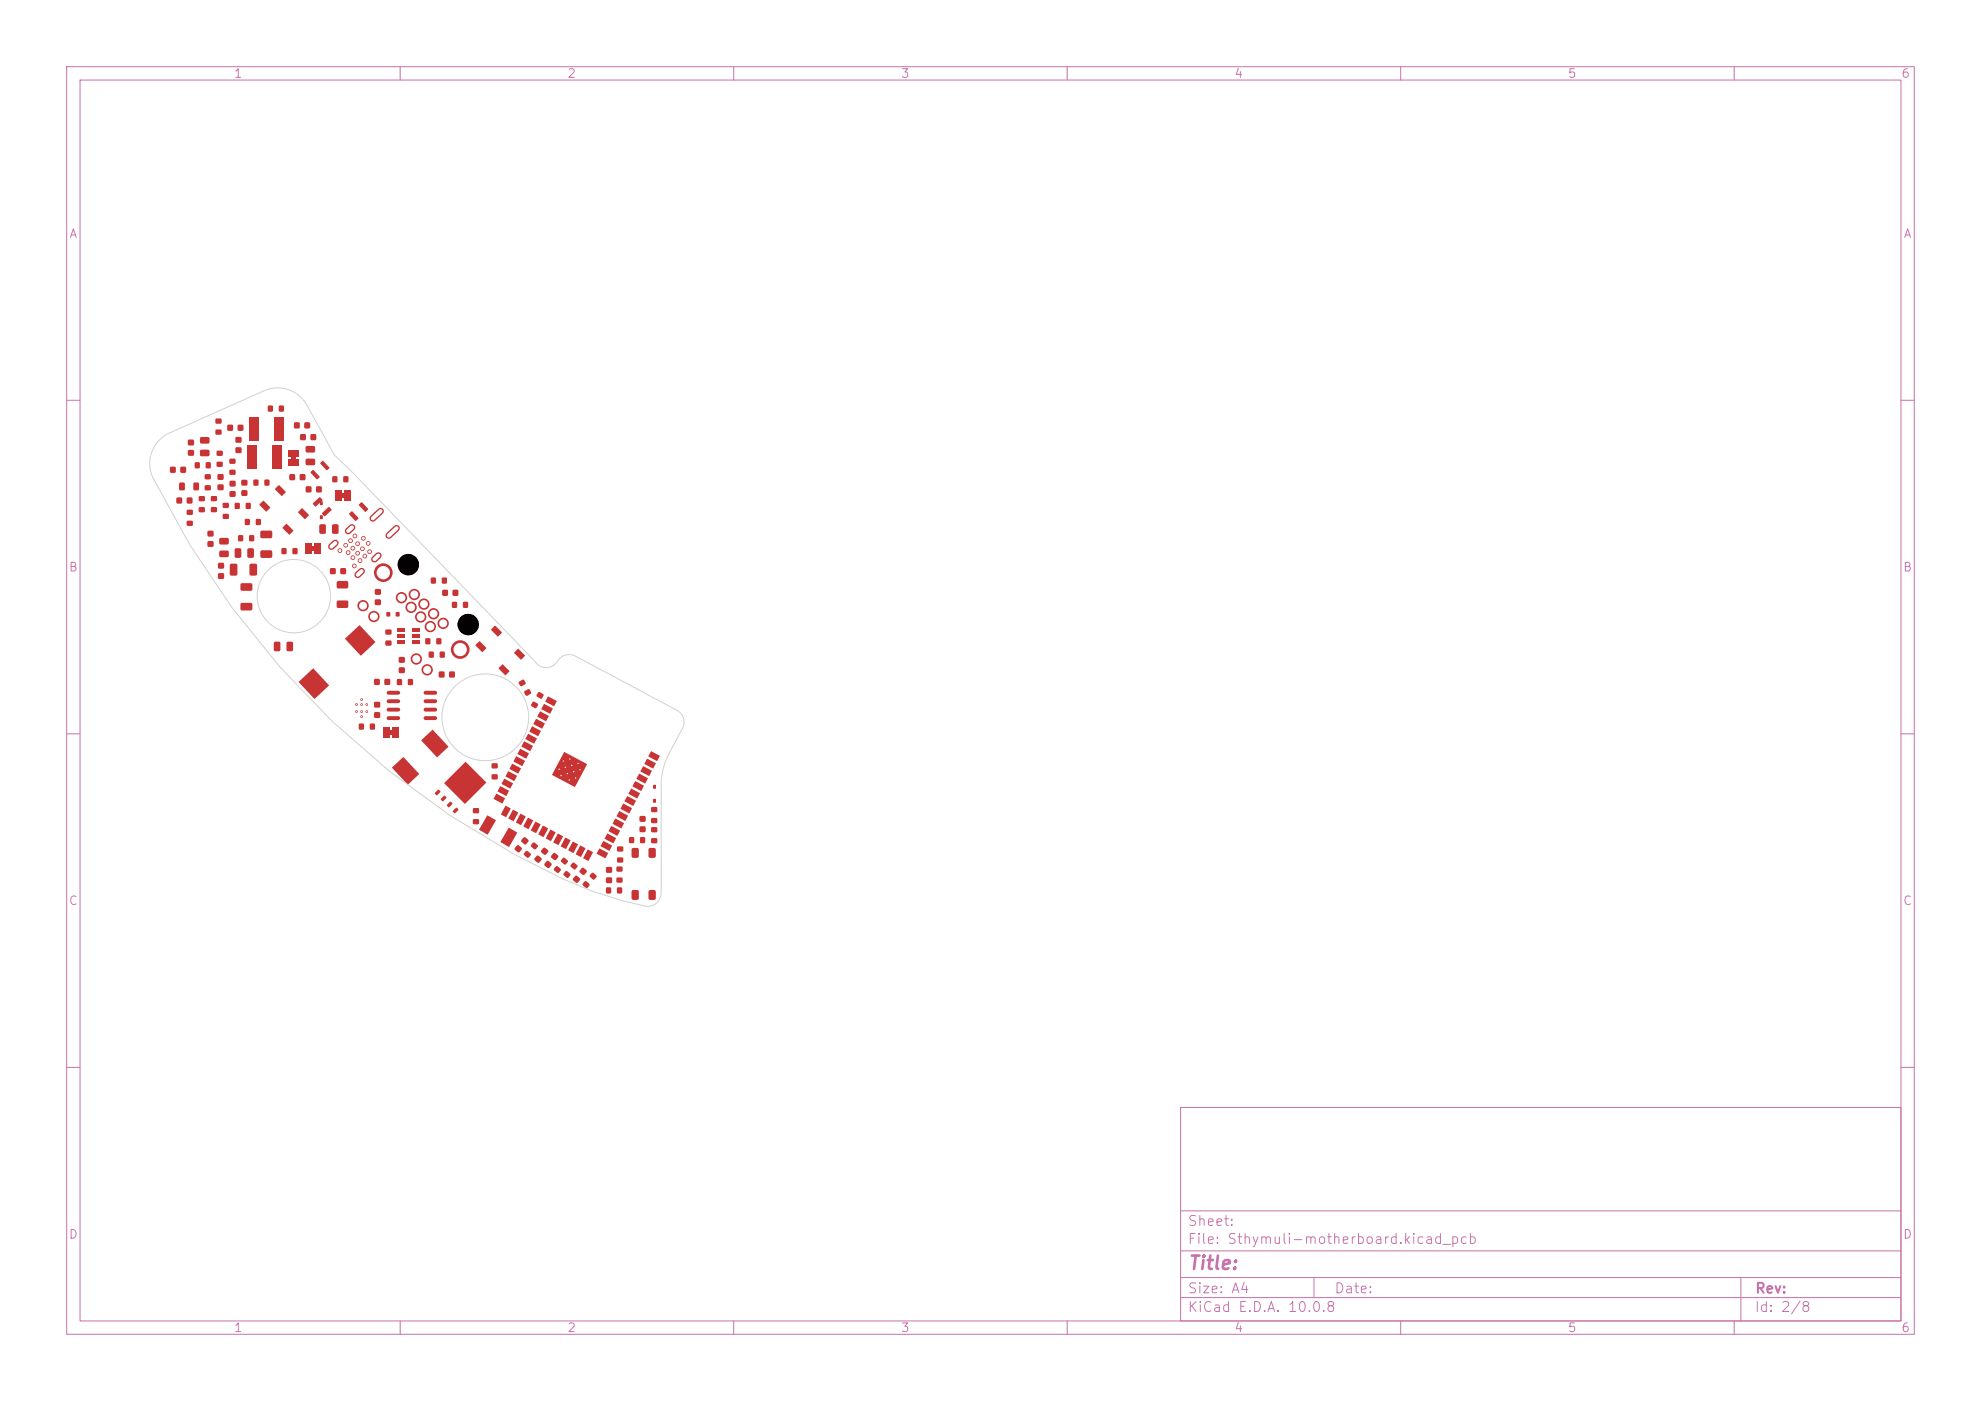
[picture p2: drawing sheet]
<svg xmlns="http://www.w3.org/2000/svg" width="297mm" height="210mm" viewBox="0 0 297 210" stroke-linecap="round" stroke-linejoin="round" font-family="sans-serif">
<defs><g id="words">
<text font-size="2" fill="#c872ab" x="178" y="190.8">Title:</text>
<g font-size="1.5" fill="#c872ab">
<text x="178" y="184.1">Sheet:</text>
<text x="178" y="186.8">File: Sthymuli-motherboard.kicad_pcb</text>
<text x="178" y="197">KiCad E.D.A. 10.0.8</text>
<text x="178" y="194.2">Size: A4</text>
<text x="200" y="194.2">Date:</text>
<text x="263" y="197">Id: 2/8</text>
<text x="263" y="194.2">Rev:</text>
</g>
<g font-size="1.3" fill="#c872ab">
<text x="35" y="12">1</text>
<text x="85" y="12">2</text>
<text x="135" y="12">3</text>
<text x="185" y="12">4</text>
<text x="235" y="12">5</text>
<text x="285" y="12">6</text>
<text x="10.3" y="36">A</text>
<text x="285.3" y="36">A</text>
<text x="10.2" y="86">B</text>
<text x="285.2" y="86">B</text>
<text x="10.2" y="136">C</text>
<text x="285.2" y="136">C</text>
<text x="10.2" y="186">D</text>
<text x="285.2" y="186">D</text>
<text x="35" y="200">1</text>
<text x="85" y="200">2</text>
<text x="135" y="200">3</text>
<text x="185" y="200">4</text>
<text x="235" y="200">5</text>
<text x="285" y="200">6</text>
</g>
</g></defs>
<g fill="none" stroke="#c872ab" stroke-width=".15">
<path d="M10 10h277v190h-277zM12 12h273v186h-273zM60 10v2M110 10v2M160 10v2M210 10v2M260 10v2M10 60h2M285 60h2M10 110h2M285 110h2M10 160h2"/>
<path d="M177 166h108v32h-108zM285 160h2M60 198v2M110 198v2M160 198v2M177 194.5h108M177 191.5h108M177 187.5h108M177 181.5h108M197 191.5v3M210 198v2M260 198v2"/>
<path d="M261 191.5v6.5"/>
</g>
<g fill="#c83434">
<path d="M46.7 81.9h.5v.6h-.5z"/>
<path d="M58.4 109.4h.5v.6h-.5z"/>
<path d="M51.2 74h.5v.6h-.5z"/>
<path d="M43.6 68.4h.6v.5h-.6z"/>
<path d="M97.7 124h.8v.7h-.8z"/>
<path d="M97.7 125.7h.8v.7h-.8z"/>
<path d="M37.4 62.5h1.4v3.5h-1.4z"/>
<path d="M41.1 62.5h1.4v3.5h-1.4z"/>
<path d="M50.5 87.2l1.6-.1 .1 .2v.8l-.2 .1h-1.4l-.1-.2z"/>
<path d="M50.5 90.1l1.6-.1 .1 .3v.7l-.2 .1h-1.4l-.1-.2z"/>
<path d="M41.8 72.8h.1l.9 .9-.5 .6-1.1-.9z"/>
<path d="M39.4 75.1h.2l.9 .9-.6 .7-1-1z"/>
<path d="M42.4 79.1l.6-.6 1 1.1-.7 .5-.9-.9z"/>
<path d="M45.2 76.2h.2l.9 1-.6 .6-1-1z"/>
<path d="M34.4 70.5h.9v.6h-.9z"/>
<path d="M34.4 68.8h.9v.7h-.9z"/>
<path d="M32.5 69.3h.9v.6h-.9z"/>
<path d="M32.5 67.6h.9v.7h-.9z"/>
<path d="M43 96.3l.7-.1 .2 .1v1.1l-.1 .2h-.6l-.2-.1z"/>
<path d="M41.1 96.3l.7-.1 .2 .1v1.1l-.1 .2h-.6l-.2-.1z"/>
<path d="M92.5 129.9h.8v.7h-.8z"/>
<path d="M92.5 131.6h.8v.7h-.8z"/>
<path d="M67.4 100.7h.7v.8h-.7z"/>
<path d="M65.8 100.7h.8v.8h-.8z"/>
<path d="M78.6 103.6l.7-.3 .3 .6-.7 .4-.3-.4z"/>
<path d="M77.8 102.2l.7-.3 .3 .6-.7 .4-.3-.5z"/>
<path d="M77.5 126.7h.2l.5 .4v.3l-.4 .4-.2-.1-.4-.4-.1-.1z"/>
<path d="M78.5 125.6l.2-.1 .5 .4v.3l-.4 .4-.2-.1-.4-.3-.1-.2z"/>
<path d="M49.5 85.2h.8v.8h-.8z"/>
<path d="M51.1 85.2h.7v.8h-.7z"/>
<path d="M70.9 122.8h.9v.7h-.9z"/>
<path d="M70.9 121.2h.9v.7h-.9z"/>
<path d="M33.4 77.1h.9v.7h-.9z"/>
<path d="M33.4 75.4h.9v.7h-.9z"/>
<path d="M34.5 73.7h.8v.7h-.8z"/>
<path d="M34.5 72.1h.8v.8h-.8z"/>
<path d="M83.3 129.9l.2-.1 .6 .5v.2l-.4 .4-.2-.1-.5-.4v-.1z"/>
<path d="M84.4 128.6h.2l.5 .4v.2l-.3 .4h-.2l-.5-.5v-.1z"/>
<path d="M58.8 115.1l1.7-1.6 2.4 2.5-1.8 1.6z"/>
<path d="M63.1 111l1.8-1.6 2.3 2.5-1.7 1.6z"/>
<path d="M28.2 65.9h.8v.8h-.8z"/>
<path d="M28.2 67.5h.8v.8h-.8z"/>
<path d="M30.7 72.8h.9v.7h-.9z"/>
<path d="M30.7 71.1h.9v.7h-.9z"/>
<path d="M32.3 64.4h.9v.7h-.9z"/>
<path d="M32.3 62.8h.9v.7h-.9z"/>
<path d="M30 67.5l1.3-.1 .1 .3v.5l-.2 .2h-1.1l-.1-.2z"/>
<path d="M30 65.6l1.3-.1 .1 .3v.5l-.2 .2h-1.1l-.1-.2z"/>
<path d="M51.5 71.4h.7v.9h-.7z"/>
<path d="M49.9 71.4h.6v.9h-.6z"/>
<path d="M29.8 76.1h.9v.6h-.9z"/>
<path d="M29.8 74.4h.9v.7h-.9z"/>
<path d="M56.1 106.8h.9v.8h-.9z"/>
<path d="M56.1 105.2h.9v.8h-.9z"/>
<path d="M44.8 102.2l2.2-2 2.3 2.5-2.2 2.1z"/>
<path d="M51.7 95.7l2.2-2 2.4 2.6-2.2 2z"/>
<path d="M94.3 125.5h.7v.8h-.7z"/>
<path d="M96 125.5h.7v.8h-.7z"/>
<path d="M47.1 81.4h1v1.5h-1z"/>
<path d="M45.8 81.4h1v1.5h-1z"/>
<path d="M97.9 119.8h.4v.5h-.4z"/>
<path d="M97.9 117.7h.4v.5h-.4z"/>
<path d="M37.1 66.7h1.4v3.5h-1.4z"/>
<path d="M40.8 66.7h1.4v3.5h-1.4z"/>
<path d="M31.7 76.1h.8v.6h-.8z"/>
<path d="M31.7 74.4h.8v.7h-.8z"/>
<path d="M41.8 60.8h.7v.9h-.7z"/>
<path d="M40.2 60.8h.7v.9h-.7z"/>
<path d="M95.9 122.4h.8v.7h-.8z"/>
<path d="M95.9 123.9h.8v.8h-.8z"/>
<path d="M30.9 69.3h.7v.9h-.7z"/>
<path d="M29.2 69.3h.7v.9h-.7z"/>
<path d="M87.6 132.1h.2l.6 .4v.3l-.4 .3h-.2l-.4-.4-.1-.2z"/>
<path d="M88.7 130.9l.2-.1 .5 .5v.2l-.3 .3h-.2l-.5-.4v-.1z"/>
<path d="M45.9 68.8h1.2l.2 .2-.1 .6-.2 .1h-1l-.2-.2z"/>
<path d="M45.9 66.9h1.2l.2 .2-.1 .6-.2 .1h-1l-.2-.2z"/>
<path d="M69.5 90.2h.6v.9h-.6z"/>
<path d="M67.8 90.2h.7v.9h-.7z"/>
<path d="M90.9 131.6h.8v.7h-.8z"/>
<path d="M90.9 130h.8v.8h-.8z"/>
<path d="M49.8 78.7l.7-.1 .2 .1 .1 1.1-.2 .2h-.6l-.2-.1z"/>
<path d="M47.9 78.7l.7-.1 .2 .1 .1 1.1-.2 .2h-.6l-.2-.1z"/>
<path d="M74.2 93.8h.1l.9 1-.5 .6-1.1-1z"/>
<path d="M71.3 96.7l.6-.6 1 1.1-.6 .5-1-.9z"/>
<path d="M75.3 99.6h.1l1 1-.6 .6-1-1z"/>
<path d="M77.1 97.8l.6-.5 1 1-.6 .6-1-1z"/>
<path d="M92.5 133.1h.7v.8h-.7z"/>
<path d="M90.9 133.1h.7v.8h-.7z"/>
<path d="M61.8 96h1.1v.6h-1.1z"/>
<path d="M61.8 95.1h1.1v.5h-1.1z"/>
<path d="M61.8 94.1h1.1v.6h-1.1z"/>
<path d="M59.5 94.1h1.1v.6h-1.1z"/>
<path d="M59.5 95.1h1.1v.5h-1.1z"/>
<path d="M59.5 96h1.1v.6h-1.1z"/>
<path d="M39.1 79.6h1.6l.1 .2v.7l-.2 .2h-1.4l-.2-.3z"/>
<path d="M39.1 82.6l1.6-.1 .1 .2v.8l-.2 .1h-1.4l-.2-.2z"/>
<path d="M36.2 73.5h.8v.8h-.8z"/>
<path d="M36.2 72h.8v.7h-.8z"/>
<path d="M59.8 100.1h.8v.7h-.8z"/>
<path d="M59.8 98.5h.8v.8h-.8z"/>
<path d="M56.2 89.9h.9v.8h-.9z"/>
<path d="M56.2 88.3h.9v.8h-.9z"/>
<path d="M92.6 126.9h.8v.7h-.8z"/>
<path d="M92.6 128.6h.8v.7h-.8z"/>
<path d="M65.4 95.7h.7v.8h-.7z"/>
<path d="M63.8 95.7h.7v.8h-.7z"/>
<path d="M57.8 94.4h.9v.7h-.9z"/>
<path d="M57.8 96.1h.9v.6h-.9z"/>
<path d="M58.8 109h1v1.5h-1z"/>
<path d="M57.5 109h1v1.5h-1z"/>
<path d="M55.5 108.5h.7v.8h-.7z"/>
<path d="M53.8 108.5h.7v.8h-.7z"/>
<path d="M36.1 90.4h1.6l.1 .2v.8l-.2 .1h-1.4l-.2-.2z"/>
<path d="M36.1 87.5l1.6-.1 .1 .3v.7l-.2 .2-1.4-.1-.2-.2z"/>
</g>
<path d="M58.3 103.8h1.4M58.3 105.1h1.4M58.3 106.4h1.4M58.3 107.6h1.4M63.8 103.8h1.5M63.8 105.1h1.5M63.8 106.4h1.5M63.8 107.6h1.5" fill="none" stroke="#c83434" stroke-width=".59"/>
<g fill="#c83434">
<path d="M82.2 104.4l1.3 .7-.4 .8-1.4-.7z"/>
<path d="M81.6 105.5l1.3 .7-.4 .8-1.4-.7z"/>
<path d="M81 106.6l1.3 .7-.4 .8-1.4-.7z"/>
<path d="M80.4 107.7l1.3 .7-.4 .8-1.3-.7z"/>
<path d="M79.8 108.9l1.3 .7-.4 .8-1.3-.7z"/>
<path d="M79.2 110l1.3 .7-.4 .8-1.3-.7z"/>
<path d="M78.6 111.1l1.3 .7-.4 .8-1.3-.7z"/>
<path d="M78 112.2l1.3 .7-.4 .8-1.3-.7z"/>
<path d="M77.4 113.3l1.3 .8-.4 .7-1.3-.7z"/>
<path d="M76.8 114.5l1.3 .7-.4 .8-1.3-.7z"/>
<path d="M76.2 115.6l1.3 .7-.4 .8-1.3-.7z"/>
<path d="M75.6 116.7l1.3 .7-.4 .8-1.3-.7z"/>
<path d="M75 117.8l1.3 .7-.4 .8-1.3-.7z"/>
<path d="M74.4 119l1.3 .7-.4 .8-1.3-.7z"/>
<path d="M75.8 120.8l.8 .4-.7 1.3-.8-.4z"/>
<path d="M76.9 121.4l.8 .4-.7 1.3-.8-.4z"/>
<path d="M78 122l.8 .4-.7 1.3-.8-.4z"/>
<path d="M79.2 122.6l.7 .4-.7 1.3-.8-.4z"/>
<path d="M80.3 123.1l.8 .5-.7 1.3-.8-.4z"/>
<path d="M81.4 123.7l.8 .5-.7 1.3-.8-.4z"/>
<path d="M82.5 124.3l.8 .5-.7 1.3-.8-.4z"/>
<path d="M83.6 124.9l.8 .5-.7 1.3-.8-.4z"/>
<path d="M84.8 125.5l.8 .5-.7 1.3-.8-.4z"/>
<path d="M85.9 126.1l.8 .5-.7 1.3-.8-.4z"/>
<path d="M87 126.7l.8 .4-.7 1.4-.8-.4z"/>
<path d="M88.1 127.3l.8 .4-.7 1.4-.8-.5z"/>
<path d="M89.9 127.2l1.3 .7-.4 .8-1.4-.7z"/>
<path d="M90.5 126.1l1.3 .7-.4 .7-1.4-.7z"/>
<path d="M91.1 124.9l1.3 .7-.4 .8-1.4-.7z"/>
<path d="M91.7 123.8l1.3 .7-.4 .8-1.4-.7z"/>
<path d="M92.2 122.7l1.4 .7-.4 .8-1.4-.7z"/>
<path d="M92.8 121.6l1.4 .7-.5 .8-1.3-.7z"/>
<path d="M93.4 120.4l1.4 .7-.5 .8-1.3-.7z"/>
<path d="M94 119.3l1.4 .7-.5 .8-1.3-.7z"/>
<path d="M94.6 118.2l1.4 .7-.5 .8-1.3-.7z"/>
<path d="M95.2 117.1l1.4 .7-.5 .8-1.3-.7z"/>
<path d="M95.8 116l1.3 .7-.4 .8-1.3-.7z"/>
<path d="M96.4 114.8l1.3 .7-.4 .8-1.3-.7z"/>
<path d="M97 113.7l1.3 .7-.4 .8-1.3-.7z"/>
<path d="M97.6 112.6l1.3 .7-.4 .8-1.3-.7z"/>
<path d="M84.6 112.7l3.4 1.8-1.8 3.5-3.4-1.8z"/>
<path d="M56.1 101.8h.8v.8h-.8z"/>
<path d="M57.7 101.8h.7v.8h-.7z"/>
<path d="M46.6 65.1h.8v.8h-.8z"/>
<path d="M45 65.1h.8v.8h-.8z"/>
<path d="M32.7 86h.8v.7h-.8z"/>
<path d="M32.7 84.4h.8v.8h-.8z"/>
<path d="M47.4 72.9h.8v.9h-.8z"/>
<path d="M45.9 72.9h.7v.9h-.7z"/>
<path d="M66 97.7h.6v.8h-.6z"/>
<path d="M64.3 97.7h.7v.8h-.7z"/>
<path d="M37.5 84.6l.8-.1 .2 .1v1.4l-.1 .3h-.8l-.2-.2z"/>
<path d="M34.5 84.6l.8-.1 .3 .1v1.4l-.2 .3h-.7l-.2-.2z"/>
<path d="M48 69.4l.4-.3 1 1.1-.4 .3-1-1z"/>
<path d="M53.8 75.6l.5-.3 .9 1.1-.5 .3-.9-1z"/>
<path d="M46.6 70.7l.4-.3 .9 1.1-.4 .4-.9-1z"/>
<path d="M46.9 75.4l1-.9 .5 .4-1.1 1-.4-.3z"/>
<path d="M48.3 76.9l1-.9 .4 .4-1 1-.4-.4z"/>
<path d="M52.4 77l.4-.4 .9 1.1-.4 .4-.9-1z"/>
<path d="M94.8 133.5l.7-.1 .3 .2v1l-.2 .3h-.6l-.3-.2z"/>
<path d="M97.3 133.5l.7-.1 .3 .2v1l-.1 .3h-.7l-.3-.2z"/>
<path d="M97.3 127.2l.7-.1 .3 .2v1l-.1 .3h-.7l-.3-.2z"/>
<path d="M94.8 127.2l.7-.1 .3 .2v1l-.2 .3h-.6l-.3-.2z"/>
<path d="M28 76.5h.9v.6h-.9z"/>
<path d="M28 78.1h.9v.7h-.9z"/>
<path d="M79.9 105.2h.2l.5 .3 .1 .2-.3 .4h-.2l-.5-.3-.1-.2z"/>
<path d="M80.7 103.8h.2l.6 .3v.2l-.3 .4h-.2l-.5-.3v-.2z"/>
<path d="M44.1 63.4h.8v.8h-.8z"/>
<path d="M45.7 63.4h.7v.8h-.7z"/>
<path d="M48 77.3h.4v.5h-.4z"/>
<path d="M48 75.2h.4v.5h-.4z"/>
<path d="M51.6 73.6h1v1.5h-1z"/>
<path d="M50.3 73.6h1v1.5h-1z"/>
<path d="M31.2 81.2h.8v.7h-.8z"/>
<path d="M31.2 79.6h.8v.8h-.8z"/>
<path d="M35.7 80.3h.7v.8h-.7z"/>
<path d="M37.4 80.3h.7v.8h-.7z"/>
<path d="M97.7 122.7h.8v.6h-.8z"/>
<path d="M97.7 121h.8v.7h-.8z"/>
<path d="M43.9 82.2h.7v.8h-.7z"/>
<path d="M42.2 82.2h.7v.8h-.7z"/>
<path d="M35.3 67.1h.9v.8h-.9z"/>
<path d="M35.3 65.5h.9v.8h-.9z"/>
<path d="M76.3 124.1l1.3 .7-1.3 2.2-1.3-.8z"/>
<path d="M73.1 122.2l1.3 .8-1.3 2.1-1.3-.7z"/>
<path d="M84.8 130.6h.2l.5 .4v.2l-.3 .4h-.2l-.5-.5v-.1z"/>
<path d="M85.8 129.4l.2-.1 .6 .4v.3l-.4 .3h-.2l-.5-.4v-.2z"/>
<path d="M64.6 86.6h.7v.8h-.7z"/>
<path d="M66.3 86.6h.7v.8h-.7z"/>
<path d="M59.5 101.8h.7v.9h-.7z"/>
<path d="M61.2 101.8h.7v.9h-.7z"/>
<path d="M37.1 82.2h.7l.3 .1v1.1l-.2 .2h-.6l-.2-.1z"/>
<path d="M35.2 82.2h.7l.3 .1v1.1l-.2 .2h-.6l-.2-.1z"/>
<path d="M28 74.6h.8v.8h-.8z"/>
<path d="M26.5 74.6h.8v.8h-.8z"/>
<path d="M29 72.4l.6-.1 .2 .2v.8l-.1 .2h-.5l-.2-.1z"/>
<path d="M26.9 72.4l.6-.1 .2 .2v.8l-.1 .2h-.5l-.2-.1z"/>
<path d="M25.5 70h.8v.8h-.8z"/>
<path d="M27.1 70h.7v.8h-.7z"/>
<path d="M78.8 127.6l.2-.1 .6 .5v.2l-.4 .4-.2-.1-.5-.4v-.1z"/>
<path d="M79.9 126.3h.2l.5 .4v.3l-.3 .3h-.2l-.5-.4v-.2z"/>
<path d="M34.1 63.7h.8v.8h-.8z"/>
<path d="M35.7 63.7h.7v.8h-.7z"/>
<path d="M38 71.9h.7v.9h-.7z"/>
<path d="M39.7 71.9h.7v.9h-.7z"/>
<path d="M86.2 131.3h.3l.5 .4-.1 .2-.3 .4h-.3l-.4-.4v-.2z"/>
<path d="M87.2 130.1h.2l.6 .4-.1 .2-.3 .4h-.3l-.4-.4v-.1z"/>
<path d="M38.4 77.8h.7v.9h-.7z"/>
<path d="M36.7 77.8h.7v.9h-.7z"/>
<path d="M65.6 118.4h.2l.2 .3-.6 .5-.2-.3z"/>
<path d="M66.1 119.7l.5-.4 .3 .2-.5 .6-.3-.2z"/>
<path d="M67 120.6l.5-.4 .3 .2-.5 .6-.3-.2z"/>
<path d="M68.3 121.1h.2l.2 .3-.6 .5-.2-.3z"/>
<path d="M66.6 117.4l3.2-3.2 3.1 3.1-3.2 3.2z"/>
<path d="M73.7 114.5h.9v.6h-.9z"/>
<path d="M73.7 116.1h.9v.7h-.9z"/>
<path d="M81.9 129.1l.3-.1 .5 .5v.2l-.4 .4h-.2l-.5-.4v-.2z"/>
<path d="M82.9 127.9l.3-.1 .5 .5v.2l-.4 .4h-.2l-.5-.4v-.2z"/>
<path d="M43.2 67.5h1.5v1h-1.5z"/>
<path d="M43.2 68.8h1.5v1h-1.5z"/>
<path d="M67.9 88.5h.8v.8h-.8z"/>
<path d="M66.3 88.5h.8v.8h-.8z"/>
<path d="M35.2 75.4h.7v.9h-.7z"/>
<path d="M36.9 75.4h.7v.9h-.7z"/>
<path d="M32.7 71.1h.8v.8h-.8z"/>
<path d="M32.7 72.7h.8v.7h-.8z"/>
<path d="M80.4 128.3l.3-.1 .5 .5v.2l-.4 .4h-.2l-.5-.4v-.2z"/>
<path d="M81.4 127.1h.3l.5 .4v.2l-.4 .4h-.2l-.5-.4v-.2z"/>
<path d="M59.4 91.8h.5v.6h-.5z"/>
<path d="M58 91.8h.5v.6h-.5z"/>
<path d="M32.9 82.6l1.3-.1 .1 .3v.6l-.2 .1h-1.1l-.1-.2z"/>
<path d="M32.9 80.7l1.3-.1 .1 .3v.6l-.2 .1h-1.1l-.1-.2z"/>
<path d="M45 71.1h.7v.8h-.7z"/>
<path d="M43.4 71.1h.8v.8h-.8z"/>
<circle cx="84.5" cy="114.1" r=".3"/>
<circle cx="83.8" cy="115.3" r=".3"/>
<circle cx="85.4" cy="113.8" r=".3"/>
<circle cx="84.8" cy="115" r=".3"/>
<circle cx="84.1" cy="116.3" r=".3"/>
<circle cx="85.7" cy="114.7" r=".3"/>
<circle cx="85.1" cy="116" r=".3"/>
<circle cx="86.7" cy="114.4" r=".3"/>
<circle cx="86" cy="115.7" r=".3"/>
<circle cx="85.4" cy="116.9" r=".3"/>
<circle cx="87" cy="115.4" r=".3"/>
<circle cx="86.3" cy="116.6" r=".3"/>
<circle cx="54" cy="84" r=".35"/>
<circle cx="53.6" cy="82.9" r=".35"/>
<circle cx="54.7" cy="83.4" r=".35"/>
<circle cx="54.3" cy="82.3" r=".35"/>
<circle cx="53.2" cy="80.3" r=".35"/>
<circle cx="55.4" cy="82.7" r=".35"/>
<circle cx="54.5" cy="80.7" r=".35"/>
<circle cx="55.2" cy="81.5" r=".35"/>
<circle cx="53.6" cy="81.5" r=".35"/>
<circle cx="52.6" cy="81.1" r=".35"/>
<circle cx="52.9" cy="82.2" r=".35"/>
<circle cx="51.8" cy="81.7" r=".35"/>
<circle cx="52.2" cy="82.8" r=".35"/>
<circle cx="52.9" cy="83.6" r=".35"/>
<circle cx="51" cy="82.5" r=".35"/>
<circle cx="53.1" cy="84.8" r=".35"/>
</g>
<path d="M52.8 79.1l-.6 .5M57.1 76.6l-1.2 1.1M59.5 79.2l-1.2 1.1M50.3 81.4l-.6 .5M54.2 85.6l-.6 .6M56.7 83.3l-.6 .5" fill="none" stroke="#c83434" stroke-width="1"/>
<g fill="#c83434">
<circle cx="54.2" cy="104.9" r=".2"/>
<circle cx="55" cy="105.6" r=".2"/>
<circle cx="54.2" cy="105.6" r=".2"/>
<circle cx="53.4" cy="105.6" r=".2"/>
<circle cx="55" cy="106.7" r=".2"/>
<circle cx="54.2" cy="106.7" r=".2"/>
<circle cx="53.4" cy="106.7" r=".2"/>
<circle cx="54.2" cy="107.4" r=".2"/>
<circle cx="61.2" cy="84.6" r="1.6"/>
<circle cx="70.2" cy="93.6" r="1.6"/>
<circle cx="66.4" cy="93.4" r=".85"/>
<circle cx="64.5" cy="93.9" r=".85"/>
<circle cx="65" cy="92" r=".85"/>
<circle cx="63.1" cy="92.5" r=".85"/>
<circle cx="63.6" cy="90.6" r=".85"/>
<circle cx="61.6" cy="91" r=".85"/>
<circle cx="62.1" cy="89.1" r=".85"/>
<circle cx="60.2" cy="89.6" r=".85"/>
<circle cx="54.4" cy="90.8" r=".85"/>
<circle cx="56.1" cy="92.4" r=".85"/>
<circle cx="62.4" cy="98.8" r=".85"/>
<circle cx="64" cy="100.4" r=".85"/>
<circle cx="57.5" cy="85.8" r="1.4"/>
<circle cx="69" cy="97.4" r="1.4"/>
</g>
<g fill="none" stroke="#d0d2cd" stroke-width=".15">
<path d="M24 65.9l.6-.6 .8-.4 14.2-6.3a5 5 0 0 1 6.5 2.3l4 7.3 2.8 2.7 27.5 28.5a2.1 2.1 0 0 0 3.5-.6 2 2 0 0 1 2.4-.4l15.2 8.1a2 2 0 0 1 .8 2.7 20.7 20.7 0 0 0-2.9 6.2l-.3 2.3v16.2a2 2 0 0 1-2.4 1.9l-3.4-.8-4.6-1.4-4.4-1.9-7.1-3.6-9.7-5.9-9.2-6.6-8.5-7.5-7.9-8.2-7.1-8.8-6.4-9.5-5.4-9.9a5 5 0 0 1 1-5.8z"/>
<circle cx="44.1" cy="89.4" r="5.5"/>
<circle cx="72.8" cy="107.5" r="6.5"/>
</g>
<g fill="#fff">
<circle cx="84.5" cy="114.1" r=".1"/>
<circle cx="83.8" cy="115.3" r=".1"/>
<circle cx="85.4" cy="113.8" r=".1"/>
<circle cx="84.8" cy="115" r=".1"/>
<circle cx="84.1" cy="116.3" r=".1"/>
<circle cx="85.7" cy="114.7" r=".1"/>
<circle cx="85.1" cy="116" r=".1"/>
<circle cx="86.7" cy="114.4" r=".1"/>
<circle cx="86" cy="115.7" r=".1"/>
<circle cx="85.4" cy="116.9" r=".1"/>
<circle cx="87" cy="115.4" r=".1"/>
<circle cx="86.3" cy="116.6" r=".1"/>
<circle cx="54" cy="84" r=".22"/>
<circle cx="53.6" cy="82.9" r=".22"/>
<circle cx="54.7" cy="83.4" r=".23"/>
<circle cx="54.3" cy="82.3" r=".23"/>
<circle cx="53.2" cy="80.3" r=".22"/>
<circle cx="55.4" cy="82.7" r=".22"/>
<circle cx="54.5" cy="80.7" r=".22"/>
<circle cx="55.2" cy="81.5" r=".22"/>
<circle cx="53.6" cy="81.5" r=".22"/>
<circle cx="52.6" cy="81.1" r=".22"/>
<circle cx="52.9" cy="82.2" r=".23"/>
<circle cx="51.8" cy="81.7" r=".22"/>
<circle cx="52.2" cy="82.8" r=".22"/>
<circle cx="52.9" cy="83.6" r=".22"/>
<circle cx="51" cy="82.5" r=".22"/>
<circle cx="53.1" cy="84.8" r=".22"/>
</g>
<path d="M52.8 79.1l-.6 .5M57.1 76.6l-1.2 1.1M59.5 79.2l-1.2 1.1M50.3 81.4l-.6 .5M54.2 85.6l-.6 .6M56.7 83.3l-.6 .5" fill="none" stroke="#fff" stroke-width=".6"/>
<g fill="#fff">
<circle cx="54.2" cy="104.9" r=".1"/>
<circle cx="55" cy="105.6" r=".1"/>
<circle cx="54.2" cy="105.6" r=".1"/>
<circle cx="53.4" cy="105.6" r=".1"/>
<circle cx="55" cy="106.7" r=".1"/>
<circle cx="54.2" cy="106.7" r=".1"/>
<circle cx="53.4" cy="106.7" r=".1"/>
<circle cx="54.2" cy="107.4" r=".1"/>
</g>
<g fill="#000">
<circle cx="61.2" cy="84.6" r="1.6"/>
<circle cx="70.2" cy="93.6" r="1.6"/>
</g>
<g fill="#fff">
<circle cx="66.4" cy="93.4" r=".6"/>
<circle cx="64.5" cy="93.9" r=".6"/>
<circle cx="65" cy="92" r=".6"/>
<circle cx="63.1" cy="92.5" r=".6"/>
<circle cx="63.6" cy="90.6" r=".6"/>
<circle cx="61.6" cy="91" r=".6"/>
<circle cx="62.1" cy="89.1" r=".6"/>
<circle cx="60.2" cy="89.6" r=".6"/>
<circle cx="54.4" cy="90.8" r=".6"/>
<circle cx="56.1" cy="92.4" r=".6"/>
<circle cx="62.4" cy="98.8" r=".6"/>
<circle cx="64" cy="100.4" r=".6"/>
<circle cx="57.5" cy="85.8" r="1"/>
<circle cx="69" cy="97.4" r="1"/>
</g>
<use href="#words"/>
</svg>
